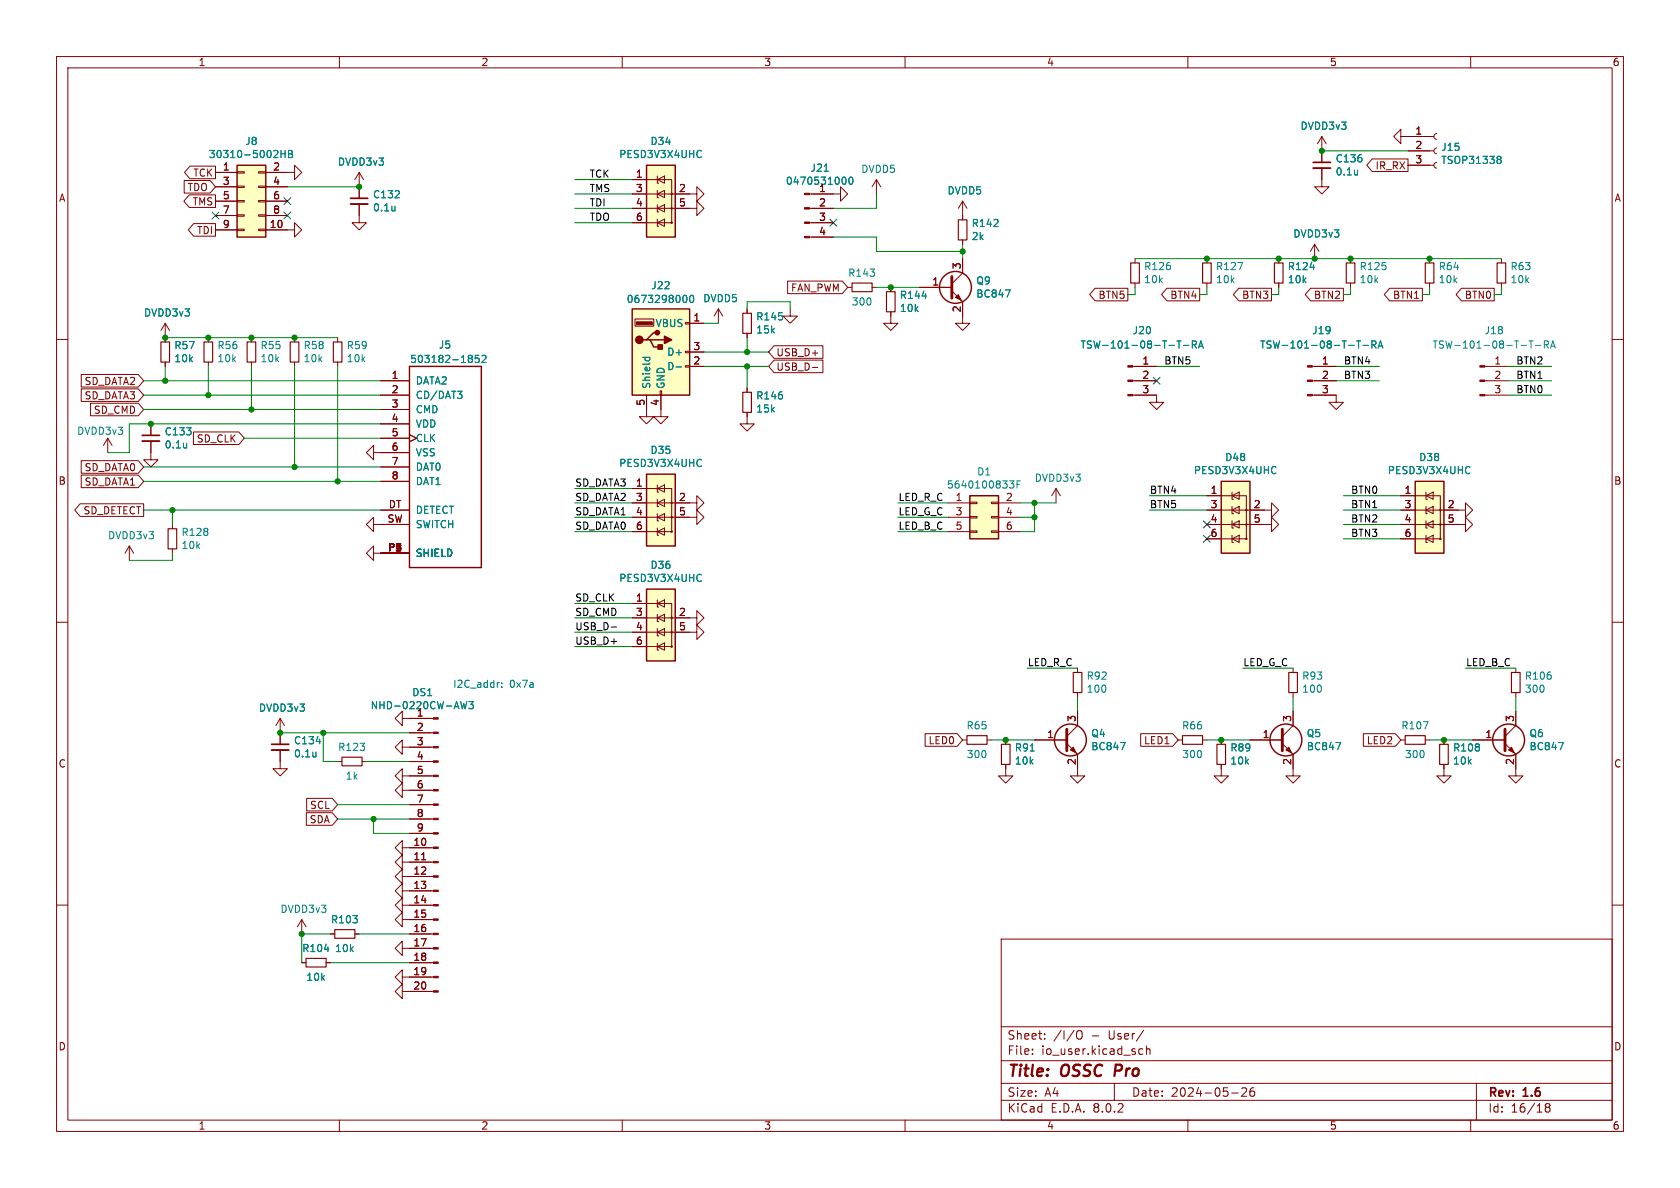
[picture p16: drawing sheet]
<svg xmlns="http://www.w3.org/2000/svg" width="297mm" height="210mm" viewBox="0 0 297 210" stroke-linecap="round" stroke-linejoin="round" font-family="sans-serif">
<defs><g id="words">
<g font-size="2.8" fill="#840000">
<text x="178" y="190.9">Title:</text>
<text x="187.7" y="190.9">OSSC</text>
<text x="197.9" y="190.9">Pro</text>
</g>
<g font-size="2.1" fill="#840000">
<text x="178" y="184">Sheet:</text>
<text x="186.2" y="184">/I/O</text>
<text x="193" y="184">-</text>
<text x="196.1" y="184">User/</text>
<text x="178" y="186.7">File:</text>
<text x="184.1" y="186.7">io_user.kicad_sch</text>
<text x="178" y="196.9">KiCad</text>
<text x="178" y="194.1">Size:</text>
<text x="184.7" y="194.1">A4</text>
<text x="185.7" y="196.9">E.D.A.</text>
<text x="193.3" y="196.9">8.0.2</text>
<text x="200" y="194.1">Date:</text>
<text x="207" y="194.1">2024-05-26</text>
<text x="263" y="194.3">Rev:</text>
<text x="263" y="196.9">Id:</text>
<text x="267.1" y="196.9">16/18</text>
<text x="269.4" y="194.3">1.6</text>
</g>
<g font-size="1.8" fill="#840000">
<text x="35" y="11.9">1</text>
<text x="85" y="11.9">2</text>
<text x="135" y="11.9">3</text>
<text x="185" y="11.9">4</text>
<text x="235" y="11.9">5</text>
<text x="285" y="11.9">6</text>
<text x="250.1" y="23.9">1</text>
<text x="250.1" y="26.4">2</text>
<text x="250.1" y="29">3</text>
<text x="10.3" y="35.9">A</text>
<text x="33.1" y="34">TDO</text>
<text x="34.1" y="31.4">TCK</text>
<text x="39.3" y="30.2">1</text>
<text x="39.3" y="32.8">3</text>
<text x="39.3" y="35.3">5</text>
<text x="48.2" y="30.2">2</text>
<text x="48.2" y="32.8">4</text>
<text x="48.2" y="35.3">6</text>
<text x="112.3" y="31.5">1</text>
<text x="112.3" y="34">3</text>
<text x="119.9" y="34">2</text>
<text x="144.7" y="34">1</text>
<text x="243.1" y="30.2">IR_RX</text>
<text x="285.3" y="35.9">A</text>
<text x="34" y="36.5">TMS</text>
<text x="34.7" y="41.6">TDI</text>
<text x="39.3" y="37.8">7</text>
<text x="39.3" y="40.4">9</text>
<text x="47.6" y="40.4">10</text>
<text x="48.2" y="37.8">8</text>
<text x="112.3" y="36.6">4</text>
<text x="112.3" y="39.1">6</text>
<text x="119.9" y="36.6">5</text>
<text x="144.7" y="36.6">2</text>
<text x="144.7" y="39.1">3</text>
<text x="144.7" y="41.7">4</text>
<text x="169.9" y="47.7" transform="rotate(-90 169.9 47.7)">3</text>
<text x="139.7" y="51.8">FAN_PWM</text>
<text x="164.7" y="50.5">1</text>
<text x="194.1" y="53">BTN5</text>
<text x="206.8" y="53">BTN4</text>
<text x="219.5" y="53">BTN3</text>
<text x="232.2" y="53">BTN2</text>
<text x="246.2" y="53">BTN1</text>
<text x="258.9" y="53">BTN0</text>
<text x="122.5" y="56.9">1</text>
<text x="169.9" y="55.3" transform="rotate(-90 169.9 55.3)">2</text>
<text x="122.5" y="64.5">2</text>
<text x="122.5" y="62">3</text>
<text x="137.2" y="63.2">USB_D+</text>
<text x="137.2" y="65.7">USB_D-</text>
<text x="201.9" y="64.5">1</text>
<text x="233.6" y="64.5">1</text>
<text x="264.1" y="64.5">1</text>
<text x="14.9" y="68.3">SD_DATA2</text>
<text x="14.9" y="70.8">SD_DATA3</text>
<text x="69.1" y="67.1">1</text>
<text x="69.1" y="69.6">2</text>
<text x="114" y="71.8" transform="rotate(-90 114 71.8)">5</text>
<text x="116.6" y="71.8" transform="rotate(-90 116.6 71.8)">4</text>
<text x="201.9" y="67.1">2</text>
<text x="201.9" y="69.6">3</text>
<text x="233.6" y="67.1">2</text>
<text x="233.6" y="69.6">3</text>
<text x="264.1" y="67.1">2</text>
<text x="264.1" y="69.6">3</text>
<text x="16.5" y="73.3">SD_CMD</text>
<text x="69.1" y="72.1">3</text>
<text x="69.1" y="74.7">4</text>
<text x="69.1" y="77.2">5</text>
<text x="14.9" y="83.5">SD_DATA0</text>
<text x="34.7" y="78.4">SD_CLK</text>
<text x="69.1" y="79.8">6</text>
<text x="69.1" y="82.3">7</text>
<text x="10.3" y="85.9">B</text>
<text x="14.9" y="86">SD_DATA1</text>
<text x="68.6" y="89.9">DT</text>
<text x="69.1" y="84.8">8</text>
<text x="112.3" y="86.1">1</text>
<text x="112.3" y="88.6">3</text>
<text x="119.9" y="88.6">2</text>
<text x="168.8" y="88.6">1</text>
<text x="177.7" y="88.6">2</text>
<text x="213.9" y="87.4">1</text>
<text x="213.9" y="89.9">3</text>
<text x="221.5" y="89.9">2</text>
<text x="248.2" y="87.4">1</text>
<text x="248.2" y="89.9">3</text>
<text x="255.8" y="89.9">2</text>
<text x="285.3" y="85.9">B</text>
<text x="14.7" y="91.1">SD_DETECT</text>
<text x="68.4" y="92.5">SW</text>
<text x="112.3" y="91.2">4</text>
<text x="112.3" y="93.7">6</text>
<text x="119.9" y="91.2">5</text>
<text x="168.8" y="91.2">3</text>
<text x="168.8" y="93.7">5</text>
<text x="177.7" y="91.2">4</text>
<text x="177.7" y="93.7">6</text>
<text x="213.9" y="92.5">4</text>
<text x="213.9" y="95">6</text>
<text x="221.5" y="92.5">5</text>
<text x="248.2" y="92.5">4</text>
<text x="248.2" y="95">6</text>
<text x="255.8" y="92.5">5</text>
<text x="68.5" y="97.5">P1</text>
<text x="69.7" y="97.5">2</text>
<text x="112.3" y="106.4">1</text>
<text x="112.3" y="109">3</text>
<text x="112.3" y="111.5">4</text>
<text x="119.9" y="109">2</text>
<text x="119.9" y="111.5">5</text>
<text x="112.3" y="114">6</text>
<text x="73.6" y="126.7">1</text>
<text x="73.6" y="129.3">2</text>
<text x="73.6" y="131.8">3</text>
<text x="164.1" y="131.8">LED0</text>
<text x="185" y="130.6">1</text>
<text x="190.2" y="127.7" transform="rotate(-90 190.2 127.7)">3</text>
<text x="202.2" y="131.8">LED1</text>
<text x="223.1" y="130.6">1</text>
<text x="228.3" y="127.7" transform="rotate(-90 228.3 127.7)">3</text>
<text x="241.5" y="131.8">LED2</text>
<text x="262.5" y="130.6">1</text>
<text x="267.7" y="127.7" transform="rotate(-90 267.7 127.7)">3</text>
<text x="10.3" y="135.9">C</text>
<text x="73.6" y="134.4">4</text>
<text x="73.6" y="136.9">5</text>
<text x="190.2" y="135.3" transform="rotate(-90 190.2 135.3)">2</text>
<text x="228.3" y="135.3" transform="rotate(-90 228.3 135.3)">2</text>
<text x="267.7" y="135.3" transform="rotate(-90 267.7 135.3)">2</text>
<text x="285.3" y="135.9">C</text>
<text x="54.7" y="143.2">SCL</text>
<text x="73.6" y="139.4">6</text>
<text x="73.6" y="142">7</text>
<text x="54.6" y="145.7">SDA</text>
<text x="73" y="149.6">10</text>
<text x="73.6" y="144.5">8</text>
<text x="73.6" y="147.1">9</text>
<text x="73" y="152.1">11</text>
<text x="73" y="154.7">12</text>
<text x="73" y="157.2">13</text>
<text x="73" y="159.8">14</text>
<text x="73" y="162.3">15</text>
<text x="73" y="164.8">16</text>
<text x="73" y="167.4">17</text>
<text x="73" y="169.9">18</text>
<text x="73" y="172.5">19</text>
<text x="73" y="175">20</text>
<text x="10.3" y="185.9">D</text>
<text x="285.3" y="185.9">D</text>
<text x="35" y="199.9">1</text>
<text x="85" y="199.9">2</text>
<text x="135" y="199.9">3</text>
<text x="185" y="199.9">4</text>
<text x="235" y="199.9">5</text>
<text x="285" y="199.9">6</text>
</g>
<g font-size="1.8" fill="#008484">
<text x="229.8" y="23.1">DVDD3v3</text>
<text x="36.8" y="28.1">30310-5002HB</text>
<text x="43.3" y="25.8">J8</text>
<text x="59.6" y="29.5">DVDD3v3</text>
<text x="109.4" y="28.1">PESD3V3X4UHC</text>
<text x="114.9" y="25.8">D34</text>
<text x="236" y="28.9">C136</text>
<text x="254.7" y="26.9">J15</text>
<text x="254.7" y="29.2">TSOP31338</text>
<text x="65.8" y="35.3">C132</text>
<text x="138.8" y="32.9">0470531000</text>
<text x="143.2" y="30.6">J21</text>
<text x="152.2" y="30.8">DVDD5</text>
<text x="167.4" y="34.6">DVDD5</text>
<text x="236" y="31.2">0.1u</text>
<text x="65.8" y="37.6">0.1u</text>
<text x="171.7" y="40.3">R142</text>
<text x="171.7" y="42.6">2k</text>
<text x="202.2" y="48">R126</text>
<text x="214.9" y="48">R127</text>
<text x="227.6" y="48">R124</text>
<text x="228.5" y="42.2">DVDD3v3</text>
<text x="240.3" y="48">R125</text>
<text x="254.2" y="48">R64</text>
<text x="266.9" y="48">R63</text>
<text x="110.7" y="53.8">0673298000</text>
<text x="115" y="51.3">J22</text>
<text x="124.2" y="53.6">DVDD5</text>
<text x="149.8" y="49.1">R143</text>
<text x="159" y="53">R144</text>
<text x="172.5" y="52.8">BC847</text>
<text x="172.5" y="50.5">Q9</text>
<text x="202.2" y="50.3">10k</text>
<text x="214.9" y="50.3">10k</text>
<text x="227.6" y="50.3">10k</text>
<text x="240.3" y="50.3">10k</text>
<text x="254.2" y="50.3">10k</text>
<text x="266.9" y="50.3">10k</text>
<text x="25.3" y="56.2">DVDD3v3</text>
<text x="115.8" y="58">VBUS</text>
<text x="133.6" y="56.8">R145</text>
<text x="133.6" y="59.2">15k</text>
<text x="150.5" y="54.2">300</text>
<text x="159" y="55.3">10k</text>
<text x="200.1" y="59.3">J20</text>
<text x="231.9" y="59.3">J19</text>
<text x="262.4" y="59.3">J18</text>
<text x="30.7" y="64.2">10k</text>
<text x="30.7" y="61.9">R57</text>
<text x="38.3" y="64.2">10k</text>
<text x="38.3" y="61.9">R56</text>
<text x="46" y="64.2">10k</text>
<text x="46" y="61.9">R55</text>
<text x="53.6" y="64.2">10k</text>
<text x="53.6" y="61.9">R58</text>
<text x="61.2" y="64.2">10k</text>
<text x="61.2" y="61.9">R59</text>
<text x="72.4" y="64.4">503182-1852</text>
<text x="77.5" y="61.8">J5</text>
<text x="117.9" y="65.6">D-</text>
<text x="117.9" y="63.1">D+</text>
<text x="190.9" y="61.8">TSW-101-08-T-T-RA</text>
<text x="222.7" y="61.8">TSW-101-08-T-T-RA</text>
<text x="253.1" y="61.8">TSW-101-08-T-T-RA</text>
<text x="73.4" y="68.2">DATA2</text>
<text x="73.4" y="70.7">CD/DAT3</text>
<text x="115.2" y="68.8" transform="rotate(-90 115.2 68.8)">Shield</text>
<text x="117.7" y="68.8" transform="rotate(-90 117.7 68.8)">GND</text>
<text x="133.6" y="70.8">R146</text>
<text x="13.5" y="77.1">DVDD3v3</text>
<text x="29" y="77.2">C133</text>
<text x="73.4" y="73.3">CMD</text>
<text x="73.4" y="75.8">VDD</text>
<text x="133.6" y="73.1">15k</text>
<text x="29" y="79.5">0.1u</text>
<text x="73.4" y="78.3">CLK</text>
<text x="73.4" y="80.9">VSS</text>
<text x="73.4" y="83.4">DAT0</text>
<text x="109.4" y="82.8">PESD3V3X4UHC</text>
<text x="114.9" y="80.4">D35</text>
<text x="216.5" y="81.7">D48</text>
<text x="250.8" y="81.7">D38</text>
<text x="73.4" y="86">DAT1</text>
<text x="167.3" y="86.6">5640100833F</text>
<text x="172.6" y="84.3">D1</text>
<text x="182.8" y="85.4">DVDD3v3</text>
<text x="211" y="84">PESD3V3X4UHC</text>
<text x="245.3" y="84">PESD3V3X4UHC</text>
<text x="19" y="95.5">DVDD3v3</text>
<text x="32" y="94.9">R128</text>
<text x="73.4" y="91">DETECT</text>
<text x="73.4" y="93.6">SWITCH</text>
<text x="32" y="97.3">10k</text>
<text x="73.4" y="98.7">SHIELD</text>
<text x="114.9" y="100.8">D36</text>
<text x="109.4" y="103.1">PESD3V3X4UHC</text>
<text x="65.4" y="125.6">NHD-0220CW-AW3</text>
<text x="72.8" y="123.3">DS1</text>
<text x="192" y="122.7">100</text>
<text x="192" y="120.3">R92</text>
<text x="230.1" y="122.7">100</text>
<text x="230.1" y="120.3">R93</text>
<text x="269.5" y="120.3">R106</text>
<text x="269.5" y="122.7">300</text>
<text x="45.7" y="126">DVDD3v3</text>
<text x="51.9" y="131.8">C134</text>
<text x="170.8" y="129.1">R65</text>
<text x="192.8" y="130.5">Q4</text>
<text x="208.9" y="129.1">R66</text>
<text x="230.9" y="130.5">Q5</text>
<text x="247.6" y="129.1">R107</text>
<text x="270.3" y="130.5">Q6</text>
<text x="51.9" y="134.1">0.1u</text>
<text x="59.7" y="132.9">R123</text>
<text x="170.8" y="134.2">300</text>
<text x="179.3" y="135.4">10k</text>
<text x="179.3" y="133">R91</text>
<text x="192.8" y="132.8">BC847</text>
<text x="208.9" y="134.2">300</text>
<text x="217.4" y="135.4">10k</text>
<text x="217.4" y="133">R89</text>
<text x="230.9" y="132.8">BC847</text>
<text x="248.3" y="134.2">300</text>
<text x="256.8" y="133">R108</text>
<text x="256.8" y="135.4">10k</text>
<text x="270.3" y="132.8">BC847</text>
<text x="61" y="138">1k</text>
<text x="49.5" y="161.6">DVDD3v3</text>
<text x="58.4" y="163.4">R103</text>
<text x="53.3" y="168.5">R104</text>
<text x="54.1" y="173.6">10k</text>
<text x="59.1" y="168.5">10k</text>
</g>
<g font-size="1.8">
<text x="104.1" y="34">TMS</text>
<text x="104.1" y="31.5">TCK</text>
<text x="104.1" y="36.6">TDI</text>
<text x="104.1" y="39.1">TDO</text>
<text x="205.7" y="64.5">BTN5</text>
<text x="237.5" y="64.5">BTN4</text>
<text x="268" y="64.5">BTN2</text>
<text x="237.5" y="67">BTN3</text>
<text x="268" y="67">BTN1</text>
<text x="268" y="69.6">BTN0</text>
<text x="101.6" y="88.6">SD_DATA2</text>
<text x="101.6" y="86.1">SD_DATA3</text>
<text x="158.7" y="88.6">LED_R_C</text>
<text x="203.2" y="87.4">BTN4</text>
<text x="203.2" y="89.9">BTN5</text>
<text x="238.8" y="87.4">BTN0</text>
<text x="238.8" y="89.9">BTN1</text>
<text x="101.6" y="93.7">SD_DATA0</text>
<text x="101.6" y="91.2">SD_DATA1</text>
<text x="158.7" y="91.2">LED_G_C</text>
<text x="158.7" y="93.7">LED_B_C</text>
<text x="238.8" y="95">BTN3</text>
<text x="238.8" y="92.4">BTN2</text>
<text x="101.6" y="106.4">SD_CLK</text>
<text x="101.6" y="109">SD_CMD</text>
<text x="101.6" y="111.5">USB_D-</text>
<text x="101.6" y="114">USB_D+</text>
<text x="181.6" y="117.8">LED_R_C</text>
<text x="219.7" y="117.8">LED_G_C</text>
<text x="259.1" y="117.8">LED_B_C</text>
</g>
<g font-size="1.8" fill="#0000c2">
<text x="80" y="121.7">I2C_addr:</text>
<text x="90.1" y="121.7">0x7a</text>
</g>
</g></defs>
<g fill="none" stroke="#840000" stroke-width=".18">
<path d="M10 10h277v190h-277zM12 12h273v186h-273zM60 10v2M110 10v2M160 10v2M210 10v2M260 10v2M63.5 30.5v4.6M63.5 36.1v2M63.5 30.5l-.8 1.3M63.5 30.5l.8 1.3M10 60h2"/>
<path d="M157.5 55.9v1.3h1.2l-1.2 1.2-1.3-1.2h1.3M285 60h2M10 110h2M285 110h2M49.5 127l-.7 1.3M49.5 127v2.5M49.5 127l.8 1.3M10 160h2M285 160h2M177 166h108v32h-108zM60 198v2M110 198v2"/>
<path d="M160 198v2M177 194.5h108M177 191.5h108M177 187.5h108M177 181.5h108M182.5 186.3v.1M182.5 185.5v.1M184.7 183.6v.1M184.7 182.8v.1M190.4 182.4a.5 .5 0 0 1 .6-.2 .5 .5 0 0 1 .3 .5v.5a.5 .5 0 0 1-.5 .5 .5 .5 0 0 1-.5-.5zM197 191.5v3M201.4 186.3l.2 .1 .4-.1"/>
<path d="M202 185.5l-.4-.1-.2 .1M202.2 182.1l-1.3 2M202.7 185.5l.2-.1 .3 .1 .1 .9M202.7 184.9v1.5M210 198v2M217.7 193.2h1.2M219.5 192.4l.6-.1 .2 .1 .1 .3-.9 1.1h.9M221.7 192.3a.59 .59 0 0 0-.7 .6v.6l.1 .2 .4 .1 .2-.1 .1-.5-.1-.3h-.5l-.2 .3M260 198v2M261 191.5v6.5M273.5 195.7l-.3-.2 .3-.4h.2l.3 .3-.3 .3M273.5 195.7l-.3 .3v.3l.3 .3h.2l.3-.3v-.4l-.3-.2"/>
<path d="M273.5 195.7h.2"/>
</g>
<path d="M197.3 188.2l-.3 2" fill="none" stroke="#840000" stroke-width=".4"/>
<path d="M62 36.1h3" fill="none" stroke="#840000" stroke-width=".33"/>
<path d="M62 35.1h3" fill="none" stroke="#840000" stroke-width=".3"/>
<path d="M69.8 36.4v.9M69.8 37.2h.1" fill="none" stroke="#008484" stroke-width=".18"/>
<path d="M114.3 104.1h5.1v12.7h-5.1z" fill="#ffffc2"/>
<g fill="none" stroke="#840000" stroke-width=".25">
<path d="M114.3 104.1h5.1v12.7h-5.1z"/>
<circle cx="227.3" cy="130.8" r="2.82"/>
<circle cx="266.7" cy="130.8" r="2.82"/>
</g>
<g fill="none" stroke="#840000" stroke-width=".18">
<path d="M50.8 30.5h1.3v-1.3l1.2 1.3-1.2 1.3v-1.3M63.5 38.1v1.3h1.3l-1.3 1.2-1.3-1.2h1.3M36.8 59.7v.8M44.4 59.7v.8M50.8 40.6h1.3v-1.2l1.2 1.2-1.2 1.3v-1.3M52.1 59.7v.8M59.7 59.7v.8M132.1 54.6v.8M132.1 58.9v.8M139.7 54.6v1.3h1.3l-1.3 1.3-1.3-1.3h1.3M149.9 50.8h.7M154.2 50.8h.7"/>
<path d="M157.5 50.8v.8M157.5 55.1v.8M36.8 64v.8M44.4 64v.8M52.1 64v.8M59.7 64v.8M132.1 72.9v2h1.2l-1.2 1.3-1.3-1.3h1.3M132.1 68.6v.7M121.9 91.4h1.3v-1.2l1.3 1.2-1.3 1.3v-1.3M121.9 88.9h1.3v-1.3l1.3 1.3-1.3 1.3v-1.3M111.8 106.7h6.9v7.6h-6.9M111.8 111.8h11.4v-1.3l1.3 1.3-1.3 1.2v-1.2"/>
<path d="M111.8 109.2h11.4v-1.2l1.3 1.2-1.3 1.3v-1.3M116.2 106v1.3h.3M116.2 108.6v1.3h.3M116.2 111.1v1.3h.3M116.2 113.7v1.2h.3M116.2 106.7l1.3-.7v1.3zM116.2 109.2l1.3-.6v1.3zM116.2 111.8l1.3-.7v1.3zM116.2 114.3l1.3-.6v1.2zM228.6 118.1v.8M268 118.1v.8M49.5 132.6v3.3h1.3l-1.3 1.3-1.2-1.3h1.2"/>
<path d="M49.5 129.5v2.1M71.1 137.2v-1.3l-1.3 1.3 1.3 1.2v-1.2h1.3M221 130.8h5.7M226.7 131.4l1.9 2v3.8h1.3l-1.3 1.2-1.3-1.2h1.3M228.6 122.4v.8M228.6 125.7v2.6l-1.9 1.9M260.3 130.8h5.8M266.1 131.4l1.9 2v3.8h1.2l-1.2 1.2-1.3-1.2h1.3M268 122.4v.8M268 125.7v2.6l-1.9 1.9M71.1 149.9v-1.3l-1.3 1.3 1.3 1.2v-1.2h1.3M71.1 154.9v-1.2l-1.3 1.2 1.3 1.3v-1.3h1.3"/>
<path d="M71.1 157.5v-1.3l-1.3 1.3 1.3 1.3v-1.3h1.3M71.1 152.4v-1.3l-1.3 1.3 1.3 1.3v-1.3h1.3M53.3 162.6l-.7 1.2M53.3 162.6v2.5M53.3 162.6l.8 1.2M53.3 170.2h.8M57.7 170.2h.7M71.1 162.6v-1.3l-1.3 1.3 1.3 1.2v-1.2h1.3M71.1 160v-1.2l-1.3 1.2 1.3 1.3v-1.3h1.3"/>
<circle cx="118.7" cy="111.8" r=".13"/>
<circle cx="118.7" cy="109.2" r=".13"/>
<circle cx="118.7" cy="114.3" r=".13"/>
</g>
<path d="M163 52.3h.8M123.7 101.5l.3 .1M124 102.7l-.3 .1M55.8 133v.8M55.8 133.7h.1M55.9 131.1h.8M236.2 131.3h.8l-.5 1.2M275.5 131.3h.9l-.6 1.2M57.4 167.8h.7" fill="none" stroke="#008484" stroke-width=".18"/>
<path d="M131.3 55.4h1.5v3.5h-1.5zM150.6 50h3.6v1.6h-3.6zM156.7 51.6h1.5v3.5h-1.5zM36.1 60.5h1.5v3.5h-1.5zM43.7 60.5h1.5v3.5h-1.5zM51.3 60.5h1.5v3.5h-1.5zM58.9 60.5h1.6v3.5h-1.6zM131.3 69.3h1.5v3.6h-1.5zM227.8 118.9h1.6v3.5h-1.6zM267.2 118.9h1.5v3.5h-1.5zM54.1 169.4h3.6v1.5h-3.6z" fill="none" stroke="#840000" stroke-width=".2"/>
<path d="M226.7 128.9v3.8M266.1 128.9v3.8" fill="none" stroke="#840000" stroke-width=".51"/>
<g fill="#840000" stroke="#840000" stroke-width=".18">
<path d="M266.7 132.6l.5-.5 .5 1z"/>
<path d="M227.3 132.6l.5-.5 .5 1z"/>
</g>
<path d="M48 132.6h3.1" fill="none" stroke="#840000" stroke-width=".33"/>
<path d="M48 131.6h3.1" fill="none" stroke="#840000" stroke-width=".3"/>
<path d="M41.9 29.2h5.1v12.7h-5.1z" fill="#ffffc2"/>
<g fill="none" stroke="#840000" stroke-width=".18">
<path d="M38.1 30.5h3.8M38.1 33h3.8M38.1 35.6h3.8M38.1 38.1h3.8M41.9 38h1.3v.2h-1.3zM41.9 35.4h1.3v.3h-1.3zM41.9 32.9h1.3v.2h-1.3zM41.9 30.4h1.3v.2h-1.3zM45.7 38h1.3v.2h-1.3zM45.7 35.4h1.3v.3h-1.3zM45.7 32.9h1.3v.2h-1.3zM45.7 30.4h1.3v.2h-1.3z"/>
<path d="M47 30.5h3.8M47 33h3.8M47 35.6h3.8M47 38.1h3.8M233.7 26.7v2M233.7 29.7v2.1M248.9 29.2h4.6M248.9 26.7h4.6M248.9 24.1h4.6M254 28.7l-.4 .2-.1 .3 .1 .4 .4 .1M254 26.2l-.4 .1-.1 .4 .1 .3 .4 .2M254 23.6l-.4 .2-.1 .3 .1 .4 .4 .1"/>
<path d="M29.2 57.2v3.3M29.2 57.2l-.8 1.2M29.2 57.2l.8 1.2M38.1 40.6h3.8M41.9 40.5h1.3v.3h-1.3zM45.7 40.5h1.3v.3h-1.3zM47 40.6h3.8M252.7 45.7v.8M252.7 50v.8M29.2 64v.8M190.5 135.9v1.3h1.3l-1.3 1.2-1.3-1.2h1.3"/>
</g>
<path d="M41.9 29.2h5.1v12.7h-5.1z" fill="none" stroke="#840000" stroke-width=".25"/>
<path d="M49.7 26.6v1.3M49.7 27.2h.7M50.4 26.6v1.3M51 27.2h.4M51 26.6h.4l.3 .2-.3 .4 .3 .1v.3l-.2 .3h-.5zM240 30.1v.8M240 30.8l-.1 .1M264.9 27.6l.4 .1 .1 .2-.3 .3M264.9 28.2h.2M265.1 28.2l.2 .1 .1 .4-.1 .1-.4 .1" fill="none" stroke="#008484" stroke-width=".18"/>
<path d="M252 46.5h1.5v3.5h-1.5zM28.4 60.5h1.6v3.5h-1.6z" fill="none" stroke="#840000" stroke-width=".2"/>
<path d="M232.2 29.7h3" fill="none" stroke="#840000" stroke-width=".33"/>
<path d="M232.2 28.7h3" fill="none" stroke="#840000" stroke-width=".3"/>
<path d="M171.4 87.6h5.1v7.7h-5.1z" fill="#ffffc2"/>
<g fill="none" stroke="#840000" stroke-width=".18">
<path d="M233.7 24.1l-.8 1.3M233.7 24.1v2.6M233.7 24.1l.7 1.3M167.6 88.9h3.8M167.6 91.4h3.8M167.6 94h3.8M171.4 93.9h1.3v.2h-1.3zM171.4 91.3h1.3v.3h-1.3zM171.4 88.8h1.3v.2h-1.3zM175.3 93.9h1.2v.2h-1.2zM175.3 91.3h1.2v.3h-1.2zM175.3 88.8h1.2v.2h-1.2z"/>
<path d="M176.5 88.9h3.8M176.5 91.4h3.8M176.5 94h3.8M186.7 86.4l-.8 1.2M186.7 86.4v2.5M186.7 86.4l.8 1.2M223.5 92.7h1.3v-1.3l1.3 1.3-1.3 1.3v-1.3M190.5 118.1v.8M170.2 130.8h.7M174.5 130.8h.8M177.8 135.1v2.1h1.3l-1.3 1.2-1.3-1.2h1.3M177.8 130.8v.8"/>
<path d="M182.9 130.8h5.7M188.6 131.4l1.9 2v2.5M190.5 122.4v.8M190.5 125.7v2.6l-1.9 1.9"/>
</g>
<g fill="none" stroke="#840000" stroke-width=".25">
<path d="M171.4 87.6h5.1v7.7h-5.1z"/>
<circle cx="189.2" cy="130.8" r="2.82"/>
</g>
<path d="M178.5 85h.8l-.5 .5 .4 .1 .1 .4-.3 .3h-.4M179.8 85.6h.4M180.4 85h-.6v1.3M182.1 132.8h.8M198.1 131.3h.8l-.5 1.2" fill="none" stroke="#008484" stroke-width=".18"/>
<path d="M189.7 118.9h1.6v3.5h-1.6zM170.9 130h3.6v1.6h-3.6zM177 131.6h1.6v3.5h-1.6z" fill="none" stroke="#840000" stroke-width=".2"/>
<path d="M188.6 128.9v3.8" fill="none" stroke="#840000" stroke-width=".51"/>
<path d="M189.2 132.6l.5-.5 .5 1z" fill="#840000" stroke="#840000" stroke-width=".18"/>
<path d="M215.9 85.1h5.1v12.7h-5.1z" fill="#ffffc2"/>
<path d="M215.9 85.1h5.1v12.7h-5.1z" fill="none" stroke="#840000" stroke-width=".25"/>
<g fill="none" stroke="#840000" stroke-width=".18">
<path d="M204.5 69.9v1.2h1.2l-1.2 1.3-1.3-1.3h1.3M232 69.9h4.2v1.2h1.3l-1.3 1.3-1.3-1.3h1.3M232 67.3h4.2M232 64.8h4.2M213.4 87.6h6.9v7.7h-6.9M213.4 90.2h11.4v-1.3l1.3 1.3-1.3 1.2v-1.2M213.4 92.7h10.1M217.8 87v1.3h.3M217.8 89.5v1.3h.3M217.8 92.1v1.2h.3M217.8 94.6v1.3h.3M217.8 87.6l1.3-.6v1.3z"/>
<path d="M217.8 90.2l1.3-.7v1.3zM217.8 92.7l1.3-.6v1.2zM217.8 95.3l1.3-.7v1.3zM257.8 92.7h1.3v-1.3l1.2 1.3-1.2 1.3v-1.3"/>
<circle cx="220.3" cy="95.3" r=".13"/>
<circle cx="220.3" cy="92.7" r=".13"/>
<circle cx="220.3" cy="90.2" r=".13"/>
</g>
<path d="M239.8 60.3h.7M240.2 60.3v1.2M241 61.1h.9M242.5 60.9h.6l.2-.2-.1-.3-.7-.1v1.2M242.8 60.9l.5 .6M243.6 61.5l.5-1.2 .4 1.2M243.7 61.2h.7M225.3 82.5l.3 .1M225.6 83.6l-.3 .1" fill="none" stroke="#008484" stroke-width=".18"/>
<g fill="#840000" stroke="#840000" stroke-width=".18">
<path d="M231.1 69.7h.9v.3h-.9z"/>
<path d="M231.1 67.2h.9v.2h-.9z"/>
<path d="M231.1 64.6h.9v.3h-.9z"/>
</g>
<path d="M250.2 85.1h5.1v12.7h-5.1z" fill="#ffffc2"/>
<g fill="none" stroke="#840000" stroke-width=".25">
<path d="M250.2 85.1h5.1v12.7h-5.1z"/>
<circle cx="168.9" cy="50.8" r="2.82"/>
</g>
<g fill="none" stroke="#840000" stroke-width=".18">
<path d="M170.2 38.1v.8M162.6 50.8h5.7M168.3 51.4l1.9 1.9v2.6M170.2 42.4v.8M170.2 45.7v2.6l-1.9 1.9M200.7 45.7v.8M200.7 50v.8M213.4 45.7v.8M213.4 50v.8M200.3 69.9h4.2M200.3 67.3h4.2M200.3 64.8h4.2"/>
<path d="M247.6 87.6h7v7.7h-7M247.6 90.2h11.5v-1.3l1.2 1.3-1.2 1.2v-1.2M247.6 92.7h10.2M252.1 87v1.3h.2M252.1 89.5v1.3h.2M252.1 92.1v1.2h.2M252.1 94.6v1.3h.2M252.1 87.6l1.3-.6v1.3zM252.1 90.2l1.3-.7v1.3zM252.1 92.7l1.3-.6v1.2zM252.1 95.3l1.3-.7v1.3zM208.3 130.8h.7"/>
<path d="M212.6 130.8h.8M215.9 135.1v2.1h1.3l-1.3 1.2-1.3-1.2h1.3M215.9 130.8v.8M247.6 130.8h.8M252 130.8h.7M255.3 135.1v2.1h1.2l-1.2 1.2-1.3-1.2h1.3M255.3 130.8v.8"/>
<circle cx="254.6" cy="92.7" r=".13"/>
<circle cx="254.6" cy="95.3" r=".13"/>
<circle cx="254.6" cy="90.2" r=".13"/>
</g>
<path d="M177.7 51.3h.9l-.6 1.2M218.8 46.4h.9l-.6 1.3M208.1 60.3h.7M208.4 60.3v1.2M209.2 61.1h1M210.8 60.9h.6l.1-.2v-.3l-.7-.1v1.2M211.1 60.9l.4 .6M211.9 61.5l.4-1.2 .4 1.2M212 61.2h.6M259.6 82.5l.3 .1M259.9 83.6l-.3 .1M251.6 127.6h.9l-.6 1.2" fill="none" stroke="#008484" stroke-width=".18"/>
<path d="M169.4 38.9h1.5v3.5h-1.5zM199.9 46.5h1.5v3.5h-1.5zM212.6 46.5h1.5v3.5h-1.5zM209 130h3.6v1.6h-3.6zM215.1 131.6h1.6v3.5h-1.6zM248.4 130h3.6v1.6h-3.6zM254.5 131.6h1.5v3.5h-1.5z" fill="none" stroke="#840000" stroke-width=".2"/>
<g fill="#840000" stroke="#840000" stroke-width=".18">
<path d="M199.4 69.7h.9v.3h-.9z"/>
<path d="M199.4 67.2h.9v.2h-.9z"/>
<path d="M199.4 64.6h.9v.3h-.9z"/>
<path d="M168.9 52.6l.5-.5 .5 1z"/>
</g>
<path d="M168.3 48.9v3.8" fill="none" stroke="#840000" stroke-width=".51"/>
<path d="M114.3 83.8h5.1v12.7h-5.1z" fill="#ffffc2"/>
<path d="M114.3 83.8h5.1v12.7h-5.1z" fill="none" stroke="#840000" stroke-width=".25"/>
<g fill="none" stroke="#840000" stroke-width=".18">
<path d="M121.9 34.3h1.3v-1.3l1.3 1.3-1.3 1.3v-1.3M170.2 35.6l-.8 1.2M170.2 35.6v2.5M170.2 35.6l.7 1.2M233.7 31.8v1.2h1.2l-1.2 1.3-1.3-1.3h1.3M247.6 24.1v-1.2l-1.2 1.2 1.2 1.3v-1.3h1.3M170.2 55.9v1.3h1.2l-1.2 1.2-1.3-1.2h1.3M226.1 45.7v.8M226.1 50v.8M232.4 43.2l-.8 1.3M232.4 43.2v2.5M232.4 43.2l.8 1.3"/>
<path d="M238.8 45.7v.8M238.8 50v.8M265.4 45.7v.8M265.4 50v.8M262.5 69.9h4.2M262.5 67.3h4.2M262.5 64.8h4.2M30.5 92.7v.8M30.5 97v.8M111.8 86.4h6.9v7.6h-6.9M111.8 88.9h10.1M111.8 91.4h10.1"/>
<path d="M116.2 85.7v1.3h.3M116.2 88.3v1.2h.3M116.2 90.8v1.3h.3M116.2 93.3v1.3h.3M116.2 86.4l1.3-.7v1.3zM116.2 88.9l1.3-.6v1.2zM116.2 91.4l1.3-.6v1.3zM116.2 94l1.3-.7v1.3zM59.7 134.6h.8M64 134.6h.8M71.1 132.1v-1.3l-1.3 1.3 1.3 1.3v-1.3h1.3"/>
<circle cx="118.7" cy="88.9" r=".13"/>
<circle cx="118.7" cy="91.4" r=".13"/>
<circle cx="118.7" cy="94" r=".13"/>
</g>
<path d="M231.6 47.2h.8M270.3 60.3h.7M270.7 60.3v1.2M271.4 61.1h1M273 60.9h.6l.1-.2v-.3l-.7-.1v1.2M273.3 60.9l.4 .6M274.1 61.5l.4-1.2 .5 1.2M274.2 61.2h.6M123.7 81.2l.3 .1M124 82.3l-.3 .2" fill="none" stroke="#008484" stroke-width=".18"/>
<path d="M225.3 46.5h1.5v3.5h-1.5zM238 46.5h1.5v3.5h-1.5zM264.7 46.5h1.5v3.5h-1.5zM29.7 93.5h1.5v3.5h-1.5zM60.5 133.9h3.5v1.5h-3.5z" fill="none" stroke="#840000" stroke-width=".2"/>
<g fill="#840000" stroke="#840000" stroke-width=".18">
<path d="M261.6 69.7h.9v.3h-.9z"/>
<path d="M261.6 67.2h.9v.2h-.9z"/>
<path d="M261.6 64.6h.9v.3h-.9z"/>
</g>
<path d="M114.3 29.2h5.1v12.7h-5.1z" fill="#ffffc2"/>
<path d="M114.3 29.2h5.1v12.7h-5.1z" fill="none" stroke="#840000" stroke-width=".25"/>
<g fill="none" stroke="#840000" stroke-width=".18">
<path d="M111.8 31.8h6.9v7.6h-6.9M111.8 36.8h11.4v-1.2l1.3 1.2-1.3 1.3v-1.3M111.8 34.3h10.1M116.2 31.1v1.3h.3M116.2 33.7v1.2h.3M116.2 36.2v1.3h.3M116.2 38.7v1.3h.3M116.2 31.8l1.3-.7v1.3zM116.2 34.3l1.3-.6v1.2zM116.2 36.8l1.3-.6v1.3zM116.2 39.4l1.3-.7v1.3zM26.7 74.9v2.1"/>
<path d="M26.7 78v2M114.3 72.4v1.3h1.3l-1.3 1.2-1.3-1.2h1.3"/>
<circle cx="118.7" cy="39.4" r=".13"/>
<circle cx="118.7" cy="36.8" r=".13"/>
<circle cx="118.7" cy="34.3" r=".13"/>
</g>
<path d="M123.7 26.6l.3 .1M124 27.7l-.3 .2M33 78.3v.9M33 79.1h-.1" fill="none" stroke="#008484" stroke-width=".18"/>
<path d="M25.1 78h3.1" fill="none" stroke="#840000" stroke-width=".33"/>
<path d="M25.1 77h3.1" fill="none" stroke="#840000" stroke-width=".3"/>
<path d="M111.8 54.6h10.1v15.3h-10.1z" fill="#ffffc2"/>
<path d="M111.8 54.6h10.1v15.3h-10.1zM116.2 58.8h-.6l-1.3 1.3h-.6M72.4 64.8h12.7v35.5h-12.7zM114.3 60.1h.6l.7 1.2h1.2M114.9 60.1h2.6" fill="none" stroke="#840000" stroke-width=".25"/>
<g fill="#840000" stroke="#840000" stroke-width=".25">
<path d="M117.5 59.4l1.2 .7-1.2 .6z"/>
<path d="M116.3 61h.8v.7h-.8z"/>
<circle cx="113" cy="60.1" r=".63"/>
<circle cx="116.2" cy="58.8" r=".38"/>
</g>
<g fill="#840000" stroke="#840000" stroke-width=".18">
<path d="M112.5 56.9h2.8v.5h-2.8z"/>
<path d="M142.2 41.8h.9v.2h-.9z"/>
<path d="M142.2 39.2h.9v.3h-.9z"/>
<path d="M142.2 36.7h.9v.3h-.9z"/>
<path d="M142.2 34.2h.9v.2h-.9z"/>
<path d="M76.6 175.1h.9v.3h-.9z"/>
<path d="M76.6 172.6h.9v.2h-.9z"/>
<path d="M76.6 170.1h.9v.2h-.9z"/>
<path d="M76.6 167.5h.9v.3h-.9z"/>
<path d="M76.6 165h.9v.2h-.9z"/>
<path d="M76.6 162.4h.9v.3h-.9z"/>
<path d="M76.6 159.9h.9v.2h-.9z"/>
<path d="M76.6 157.4h.9v.2h-.9z"/>
<path d="M76.6 154.8h.9v.3h-.9z"/>
<path d="M76.6 152.3h.9v.2h-.9z"/>
<path d="M76.6 149.7h.9v.3h-.9z"/>
<path d="M76.6 147.2h.9v.2h-.9z"/>
<path d="M76.6 144.7h.9v.2h-.9z"/>
<path d="M76.6 142.1h.9v.3h-.9z"/>
<path d="M76.6 139.6h.9v.2h-.9z"/>
<path d="M76.6 137h.9v.3h-.9z"/>
<path d="M76.6 134.5h.9v.2h-.9z"/>
<path d="M76.6 132h.9v.2h-.9z"/>
<path d="M76.6 129.4h.9v.3h-.9z"/>
<path d="M76.6 126.9h.9v.2h-.9z"/>
</g>
<g fill="none" stroke="#840000" stroke-width=".18">
<path d="M32.6 31.9h4.5l1 1.1-1 1.1h-4.5zM33.5 34.4h4.6v2.3h-4.6l-1-1.1zM33.6 29.4h4.5v2.2h-4.5l-1-1.1zM34.2 39.5h3.9v2.3h-3.9l-.9-1.2zM38.1 30.5h3.8M38.1 33h3.8M38.1 35.6h3.8M38.1 38.1h3.8M47 30.5h3.8M47 33h3.8M47 35.6h3.8M47 38.1h3.8"/>
<path d="M63.5 33v2.1M63.5 36.1v2M111.8 39.4h2.5M111.8 36.8h2.5M111.8 34.3h2.5M111.8 31.8h2.5M119.4 36.8h2.5M119.4 34.3h2.5M143.1 34.3h5.5v-1.3l1.3 1.3-1.3 1.3v-1.3M143.1 39.4h4.2M143.1 36.8h4.2M154.9 31.8l-.7 1.2"/>
<path d="M154.9 31.8v2.5M154.9 31.8l.8 1.2M170.2 38.1v.8M233.7 26.7v2M233.7 29.7v2.1M242.6 28.1h6.3v2.2h-6.3l-1-1.1zM248.9 24.1h3.8M248.9 26.7h3.8M248.9 29.2h3.8M29.2 59.7v.8M38.1 40.6h3.8M47 40.6h3.8"/>
<path d="M112.3 56.4h3.3v1.3h-3.3zM121.2 57h.7v.3h-.7zM121.9 57.2h2.6M127 54.6l-.8 1.3M127 54.6v2.6M127 54.6l.8 1.3M132.1 54.6v.8M132.1 58.9v.8M139.2 49.7h9.7l1 1.1-1 1.1h-9.7zM143.1 41.9h4.2M157.5 50.8v.8M157.5 55.1v.8"/>
<path d="M162.6 50.8h5.7M170.2 42.4v.8M170.2 45.7v2.6M170.2 53.3v2.6M193.6 51h5.8v2.2h-5.8l-1-1.1zM206.3 51h5.8v2.2h-5.8l-1-1.1zM219 51h5.8v2.2h-5.8l-1-1.1zM226.1 45.7v.8M226.1 50v.8M231.7 51h5.8v2.2h-5.8l-1-1.1zM245.7 51h5.8v2.2h-5.8l-1-1.1zM258.4 51h5.8v2.2h-5.8l-1-1.1z"/>
<path d="M14.4 66.2h10l1 1.1-1 1.1h-10zM14.4 68.7h10l1 1.2-1 1.1h-10zM16 71.3h8.4l1 1.1-1 1.1h-8.4zM19 77.5l-.7 1.2M19 77.5v2.5M19 77.5l.8 1.2M26.7 78v3.3h1.2l-1.2 1.3-1.3-1.3h1.3M26.7 74.9v2.1M29.2 64v.8M34.2 76.4h8l1 1.1-1 1.1h-8zM67.3 67.3h5.1M67.3 69.9h5.1"/>
<path d="M67.3 72.4h5.1M67.3 74.9h5.1M67.3 77.5h5.1M72.4 76.8l1.3 .7-1.3 .6M114.3 69.9v2.5M116.7 69.1h.3v.8h-.3zM116.8 69.9v3.8h1.3l-1.3 1.2-1.2-1.2h1.2M121.2 64.6h.7v.3h-.7zM121.2 62.1h.7v.3h-.7zM121.9 64.8h2.6M121.9 62.2h2.6M132.1 68.6v.7"/>
<path d="M132.1 72.9v.8M136.8 61.1h8.7v2.2h-8.7l-.9-1.1zM136.8 63.7h8.7v2.2h-8.7l-.9-1.1zM143.6 65h1M200.7 64.8h3.8M200.7 67.3h3.8M200.7 69.9h3.8M232.4 64.8h3.8M232.4 67.3h3.8M232.4 69.9h3.8M14.2 89.1h11.2v2.2h-11.2l-1-1.1zM14.4 81.4h10l1 1.2-1 1.1h-10z"/>
<path d="M14.4 84h10l1 1.1-1 1.1h-10zM22.9 96.5l-.8 1.3M22.9 96.5v2.6M22.9 96.5l.7 1.3M66 80v-1.3l-1.2 1.3 1.2 1.3v-1.3h6.4M66 97.8v-1.3l-1.2 1.3 1.2 1.3v-1.3h6.4M66 92.7v-1.3l-1.2 1.3 1.2 1.3v-1.3h6.4M67.3 82.6h5.1M67.3 85.1h5.1M67.3 90.2h5.1M111.8 88.9h2.5M111.8 91.4h2.5"/>
<path d="M111.8 86.4h2.5M111.8 94h2.5M119.4 88.9h2.5M119.4 91.4h2.5M213.4 90.2h2.5M213.4 92.7h2.5M213.4 87.6h2.5M213.4 95.3h2.5M221 90.2h2.5M221 92.7h2.5M247.6 90.2h2.6M247.6 92.7h2.6"/>
<path d="M247.6 87.6h2.6M247.6 95.3h2.6M255.3 90.2h2.5M255.3 92.7h2.5M111.8 109.2h2.5M111.8 111.8h2.5M111.8 106.7h2.5M111.8 114.3h2.5M119.4 109.2h2.5M119.4 111.8h2.5M49.5 129.5v2.1M49.5 132.6v2"/>
<path d="M71.1 139.7v-1.3l-1.3 1.3 1.3 1.3v-1.3h5.5M71.1 127v-1.3l-1.3 1.3 1.3 1.3v-1.3h5.5M72.4 137.2h4.2M72.4 134.6h4.2M72.4 132.1h4.2M72.4 129.5h4.2M163.6 129.7h5.6l1 1.1-1 1.1h-5.6zM177.8 130.8v.8M177.8 135.1v.8M182.9 130.8h5.7M190.5 125.7v2.6M190.5 133.4v2.5"/>
<path d="M201.7 129.7h5.6l1 1.1-1 1.1h-5.6zM215.9 130.8v.8M215.9 135.1v.8M221 130.8h5.7M228.6 125.7v2.6M228.6 133.4v2.5M241 129.7h5.7l.9 1.1-.9 1.1h-5.7zM255.3 130.8v.8M255.3 135.1v.8M260.3 130.8h5.8M268 125.7v2.6M268 133.4v2.5"/>
<path d="M54.2 143.7h4.5l1 1.1-1 1.1h-4.5zM54.2 141.1h4.5l1 1.1-1 1.2h-4.5zM72.4 157.5h4.2M72.4 154.9h4.2M72.4 152.4h4.2M72.4 149.9h4.2M72.4 147.3h4.2M72.4 144.8h4.2M72.4 142.2h4.2M74.5 152h.8M53.3 170.2h.8M57.7 170.2h.7"/>
<path d="M58.4 165.1h.8M62.7 165.1h.8M71.1 172.7v-1.2l-1.3 1.2 1.3 1.3v-1.3h5.5M71.1 167.6v-1.2l-1.3 1.2 1.3 1.3v-1.3h5.5M71.1 175.3v-1.3l-1.3 1.3 1.3 1.2v-1.2h5.5M72.4 165.1h4.2M72.4 170.2h4.2M72.4 162.6h4.2M72.4 160h4.2"/>
</g>
<g fill="none" stroke="#008484" stroke-width=".18">
<path d="M49.7 26.6v1.3M49.7 27.2h.7M50.4 26.6v1.3M51 27.2h.4M51 26.6h.4l.3 .2-.3 .4 .3 .1v.3l-.2 .3h-.5zM69.8 36.4v.9M69.8 37.2h.1M123.7 26.6l.3 .1M124 27.7l-.3 .2M145.7 30.3h.7M149.2 31.3a.68 .68 0 0 1 .4 .6 .68 .68 0 0 1-.4 .7M150.2 31.4l.2-.1a.68 .68 0 0 1 .4 .6 .68 .68 0 0 1-.4 .7l-.2-.1-.1-.4z"/>
<path d="M240 30.1v.8M240 30.8l-.1 .1M264.9 27.6l.4 .1 .1 .2-.3 .3M264.9 28.2h.2M265.1 28.2l.2 .1 .1 .4-.1 .1-.4 .1M121 52.2a.68 .68 0 0 1 .5 .6 .68 .68 0 0 1-.5 .7M122.1 52.3l.1-.1a.68 .68 0 0 1 .5 .6 .68 .68 0 0 1-.5 .7 .84 .84 0 0 1-.1-1.2zM163 52.3h.8M177.7 51.3h.9l-.6 1.2M231.6 47.2h.8M33 78.3v.9M33 79.1h-.1"/>
<path d="M80.9 69.2h.8l-.5 .4M81.4 69.6l.3 .3v.3l-.3 .2M83.3 62.8l.2 .3-.2 .3 .2 .2v.2l-.2 .3M84.7 62.8h-.6l-.1 .6 .2-.1 .4 .1 .1 .1v.5l-.2 .1-.5-.1M85.2 62.9l.5-.1 .2 .4-.8 .9h.8M113.6 63.2h1.3M114.1 63.2l-.1 .3M114.8 63.2l.1 .3M119.5 64.9h1M208.1 60.3h.7M208.4 60.3v1.2M209.2 61.1h1"/>
<path d="M210.8 60.9h.6l.1-.2v-.3l-.7-.1v1.2M211.1 60.9l.4 .6M211.9 61.5l.4-1.2 .4 1.2M212 61.2h.6M239.8 60.3h.7M240.2 60.3v1.2M241 61.1h.9M242.5 60.9h.6l.2-.2-.1-.3-.7-.1v1.2M242.8 60.9l.5 .6M243.6 61.5l.5-1.2 .4 1.2M243.7 61.2h.7M123.7 81.2l.3 .1"/>
<path d="M124 82.3l-.3 .2M225.3 82.5l.3 .1M225.6 83.6l-.3 .1M259.6 82.5l.3 .1M259.9 83.6l-.3 .1M123.7 101.5l.3 .1M124 102.7l-.3 .1M55.8 133v.8M55.8 133.7h.1M55.9 131.1h.8M81.4 124l.3 1.3 .3-.9 .2 .9 .3-1.3M82.9 124h.8l-.4 .5 .3 .1v.6l-.2 .1-.5-.1"/>
<path d="M182.1 132.8h.8M198.1 131.3h.8l-.5 1.2M236.2 131.3h.8l-.5 1.2M275.5 131.3h.9l-.6 1.2M57.4 167.8h.7"/>
</g>
<path d="M59.2 164.3h3.5v1.6h-3.5z" fill="none" stroke="#840000" stroke-width=".2"/>
<path d="M108.1 110.9h.9" fill="none" stroke="#000" stroke-width=".18"/>
<path d="M88.2 120.7h.1M88.7 121.4v.1M88.7 120.7v.1" fill="none" stroke="#0000c2" stroke-width=".18"/>
<g fill="none" stroke="#008400" stroke-width=".18">
<path d="M50.8 33h12.7M101.6 36.8h10.2M101.6 34.3h10.2M101.6 39.4h10.2M101.6 31.8h10.2M154.9 34.3v2.5h-7.6M233.7 26.7h15.2M29.2 59.7h30.5M124.5 57.2h2.5M132.1 54.6v-1.3h7.6v1.3M132.1 59.7v2.5M147.3 41.9h7.6v2.6h15.3"/>
<path d="M154.9 50.8h7.7M170.2 43.2v2.5M200.7 50.8v1.3h-1.3M200.7 45.7h64.7M213.4 50.8v1.3h-1.3M226.1 50.8v1.3h-1.3M238.8 50.8v1.3h-1.3M252.7 50.8v1.3h-1.2M265.4 50.8v1.3h-1.2M25.4 67.3h41.9M25.4 69.9h41.9M25.4 72.4h41.9"/>
<path d="M29.2 64.8v2.5M36.8 64.8v5.1M43.2 77.5h24.1M44.4 64.8v7.6M52.1 64.8v17.8M59.7 64.8v20.3M67.3 74.9h-44.4v5.1h-3.9M124.5 64.8h11.4M124.5 62.2h11.4M132.1 64.8v3.8M204.5 64.8h7.6M236.2 64.8h7.6"/>
<path d="M236.2 67.3h7.6M266.7 64.8h7.6M266.7 67.3h7.6M266.7 69.9h7.6M25.4 82.6h41.9M25.4 85.1h41.9M25.4 90.2h41.9M30.5 90.2v2.5M30.5 97.8v1.3h-7.6M101.6 88.9h10.2M101.6 94h10.2M101.6 91.4h10.2"/>
<path d="M101.6 86.4h10.2M158.7 88.9h8.9M158.7 94h8.9M158.7 91.4h8.9M180.3 88.9h6.4M180.3 91.4h2.6M182.9 88.9v5.1h-2.6M203.2 87.6h10.2M203.2 90.2h10.2M237.5 87.6h10.1M237.5 92.7h10.1M237.5 90.2h10.1"/>
<path d="M237.5 95.3h10.1M101.6 114.3h10.2M101.6 106.7h10.2M101.6 109.2h10.2M101.6 111.8h10.2M181.6 118.1h8.9M219.7 118.1h8.9M259.1 118.1h8.9M49.5 129.5h22.9M57.1 129.5v5.1h2.6M64.8 134.6h7.6M175.3 130.8h7.6"/>
<path d="M190.5 123.2v2.5M213.4 130.8h7.6M228.6 123.2v2.5M252.7 130.8h7.6M268 123.2v2.5M59.7 144.8h12.7M59.7 142.2h12.7M66 144.8v2.5h6.4M58.4 165.1h-5.1v5.1M58.4 170.2h14M63.5 165.1h8.9"/>
</g>
<g fill="none" stroke="#000084" stroke-width=".18">
<path d="M37.5 37.5l1.2 1.2M38.7 37.5l-1.2 1.2M50.2 35l1.2 1.2M50.2 37.5l1.2 1.2M51.4 35l-1.2 1.2M51.4 37.5l-1.2 1.2M146.7 38.8l1.2 1.2M147.9 38.8l-1.2 1.2M203.9 66.7l1.2 1.2M205.1 66.7l-1.2 1.2M212.8 94.6l1.2 1.3M212.8 92.1l1.2 1.2"/>
<path d="M214 94.6l-1.2 1.3M214 92.1l-1.2 1.2"/>
</g>
<g fill="#008400" stroke="#008400" stroke-width=".18">
<circle cx="36.8" cy="69.9" r=".46"/>
<circle cx="29.2" cy="67.3" r=".46"/>
<circle cx="59.7" cy="85.1" r=".46"/>
<circle cx="52.1" cy="82.6" r=".46"/>
<circle cx="26.7" cy="74.9" r=".46"/>
<circle cx="44.4" cy="72.4" r=".46"/>
<circle cx="132.1" cy="62.2" r=".46"/>
<circle cx="66" cy="144.8" r=".46"/>
<circle cx="53.3" cy="165.1" r=".46"/>
<circle cx="57.1" cy="129.5" r=".46"/>
<circle cx="52.1" cy="59.7" r=".46"/>
<circle cx="44.4" cy="59.7" r=".46"/>
<circle cx="29.2" cy="59.7" r=".46"/>
<circle cx="36.8" cy="59.7" r=".46"/>
<circle cx="63.5" cy="33" r=".46"/>
<circle cx="49.5" cy="129.5" r=".46"/>
<circle cx="30.5" cy="90.2" r=".46"/>
<circle cx="157.5" cy="50.8" r=".46"/>
<circle cx="170.2" cy="44.5" r=".46"/>
<circle cx="132.1" cy="64.8" r=".46"/>
<circle cx="215.9" cy="130.8" r=".46"/>
<circle cx="255.3" cy="130.8" r=".46"/>
<circle cx="213.4" cy="45.7" r=".46"/>
<circle cx="226.1" cy="45.7" r=".46"/>
<circle cx="232.4" cy="45.7" r=".46"/>
<circle cx="238.8" cy="45.7" r=".46"/>
<circle cx="233.7" cy="26.7" r=".46"/>
<circle cx="252.7" cy="45.7" r=".46"/>
<circle cx="182.9" cy="91.4" r=".46"/>
<circle cx="182.9" cy="88.9" r=".46"/>
<circle cx="177.8" cy="130.8" r=".46"/>
</g>
<use href="#words"/>
</svg>
